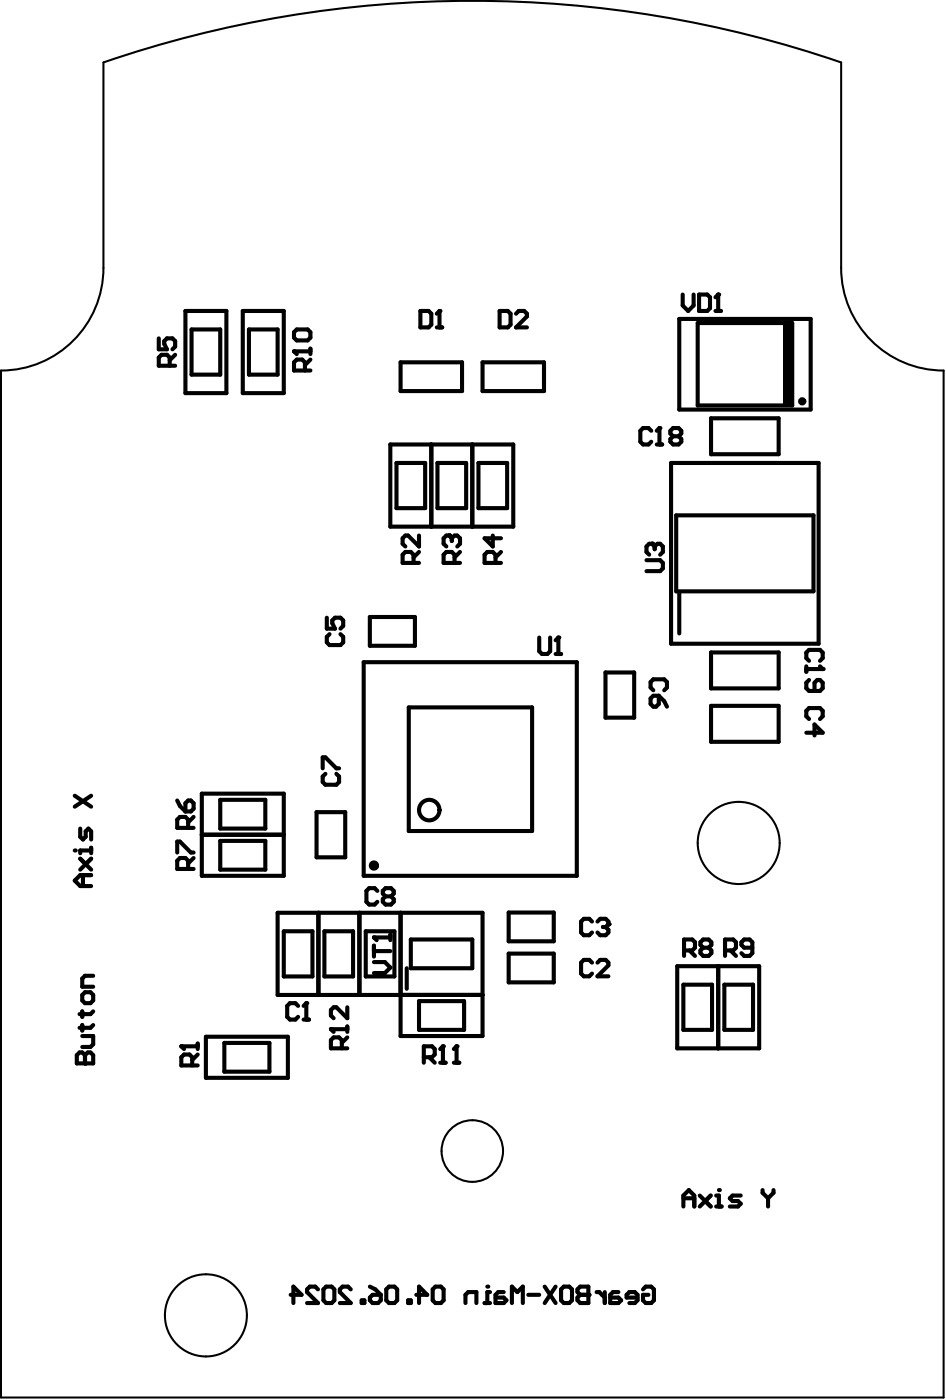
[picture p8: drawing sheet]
<svg xmlns="http://www.w3.org/2000/svg" width="153mm" height="227mm" viewBox="0 0 153 227" stroke-linecap="round" stroke-linejoin="round" font-family="sans-serif">
<g fill="none" stroke="#000" stroke-width=".66">
<path d="M25.8 54.9v1.8h1.3l-.5-.9v-.4l.5-.5h.9l.4 .5v.8l-.4 .5M27.5 59.4v-1.4l-.4-.4h-.9l-.4 .4v1.4h2.6M28.4 57.6l-.9 .9M30.1 50.5h6.6v13.3h-6.6zM31.1 53.5h4.6v7.3h-4.6zM39.4 50.5h6.6v13.3h-6.6zM40.4 53.5h4.6v7.3h-4.6zM48.1 53.5h1.8l.5 .4v.9l-.5 .4h-1.8l-.4-.4v-.9zM50.4 57h-2.7l.4 .5M50.4 58.4l-.9 .8M50.4 56.6v.9M65 58.8h10v4.7h-10z"/>
<path d="M68.2 50.5h1.3l.5 .4v1.8l-.5 .4h-1.3zM70.9 53.1h.8M70.9 50.9l.4-.4v2.6M78.3 58.8h9.9v4.7h-9.9zM81 50.5h1.4l.4 .4v1.8l-.4 .4h-1.4zM83.7 50.9l.4-.4h.9l.5 .4v.5l-1.8 1.7h1.8M110.2 51.8h21.3v14.7h-21.3zM110.7 47.8v1.8l.9 .9 .9-.9v-1.8M113.2 52.4h15.3v13.4h-15.3zM113.4 47.8h1.3l.5 .4v1.8l-.5 .5h-1.3zM116.1 48.2l.4-.4v2.7M116.1 50.5h.8"/>
<path d="M49.5 60.1v-1.3l-.5-.4h-.9l-.4 .4v1.3h2.7M63.3 72.1h20v13.4h-20zM64.3 75.1h4.7v7.4h-4.7zM70 72.1v13.4M71 75.1h4.6v7.4h-4.6zM76.6 72.1v13.4M77.6 75.1h4.7v7.4h-4.7zM105.6 69.9l-.4-.4h-.9l-.4 .4v1.8l.4 .4h.9l.4-.4M106.5 72.1h.9M106.5 69.9l.5-.4v2.6M108.9 75.1h23.9v29.4h-23.9zM109.2 70.8l-.5 .4v.5l.5 .4h.9l.4-.4v-.5l-.4-.4"/>
<path d="M109.2 70.8l-.5-.4v-.5l.5-.4h.9l.4 .4v.5l-.4 .4M109.2 70.8h.9M115.3 67.9h11v5.8h-11zM67.1 91.3v-1.3l-.5-.4h-.8l-.5 .4v1.3h2.7M68 86.9v1.8l-1.8-1.8h-.4l-.5 .5v.8l.5 .5M68 89.6l-.9 .9M73.3 87.4l-.5-.5h-.4l-.4 .5v.8l.4 .5M73.3 87.4l.4-.5h.5l.4 .5v.8l-.4 .5M73.3 87.4v.4M73.7 91.3v-1.3l-.4-.4h-.9l-.4 .4v1.3h2.6M74.6 89.6l-.9 .9M79.9 86.9v1.8l-1.3-1.3h2.7"/>
<path d="M80.4 91.3v-1.3l-.5-.4h-.8l-.5 .4v1.3h2.7M81.3 89.6l-.9 .9M104.9 90.9h2.2l.4 .4v.9l-.4 .5h-2.2M106.2 88.7l.4-.5h.5l.4 .5v.9l-.4 .4M106.2 88.7l-.4-.5h-.5l-.4 .5v.9l.4 .4M106.2 88.7v.4M109.7 83.6h22.3v12.4h-22.3zM110.2 96.1v6.7M53 100.2v1.8h1.3l-.4-.9v-.4l.4-.5h.9l.5 .5v.9l-.5 .4M53.5 102.9l-.5 .4v.9l.5 .5h1.7l.5-.5v-.9l-.5-.4M59 107.5h34.6v34.6h-34.6zM60 100.1h7.3v4.7h-7.3z"/>
<path d="M66.3 114.8h20v20.1h-20zM87.5 103.5v2.2l.4 .4h.9l.4-.4v-2.2M90.1 106.1h.9M90.1 103.9l.5-.4v2.6M98.2 109.1h4.7v7.4h-4.7zM106 112l-.5-.4v-.9l.5-.5h1.8l.4 .5v.9l-.4 .4M106 112.9h.9v1.3l-.5 .5h-.4l-.5-.5v-.9zM106.9 112.9l.9 .9 .4 .9M115.3 105.9h11v5.8h-11zM115.3 114.5h11v5.9h-11zM130.8 108.1v.9M130.8 118.9h2.7l-1.4-1.3v1.7"/>
<path d="M131.2 107.2l-.4-.4v-.9l.4-.4h1.8l.5 .4v.9l-.5 .4M131.2 110.3l-.4 .5v.9l.4 .4h1.8l.5-.4v-.9l-.5-.5h-.4l-.5 .5v1.3M131.2 116.7l-.4-.5v-.8l.4-.5h1.8l.5 .5v.8l-.5 .5M133 108.1l.5 .5h-2.7M12.1 129.1l2.7 1.8M13 139.3l1.8 1.8M13 134.5v1.3l.5 .4 .4-.4v-.9l.4-.4 .5 .4v1.3M14.8 139.3l-1.8 1.8M14.8 137.6v.9M14.8 138h-1.8v.5M14.8 129.1l-2.7 1.8M28.7 138.3v-1.7h.5l1.8 1.7h.4"/>
<path d="M28.7 129.9l.5 .9 .9 .9M30.5 129.9h.5l.4 .4v.9l-.4 .5h-.9v-1.4zM30.5 134.3v-1.3l-.4-.4h-.9l-.5 .4v1.3h2.7M31.4 139.2l-.9 .9M31.4 132.6l-.9 .9M32.7 128.8h13.3v13.3h-13.3zM32.7 135.5h13.3M35.7 136.5h7.3v4.6h-7.3zM35.7 129.8h7.3v4.7h-7.3zM51.4 131.8h4.6v7.3h-4.6zM52.3 124.7v-1.8h.5l1.8 1.8h.4M52.8 125.6l-.5 .4v.9l.5 .4h1.8l.4-.4v-.9l-.4-.4"/>
<path d="M13.5 142v1.8M14.8 142h-1.8l-.9 .9 .9 .9h1.8M15.1 158.3h-1.3l-.5 .5v1.3h1.8M30.5 141v-1.3l-.4-.5h-.9l-.5 .5v1.3h2.7M45 148.1h13.3v13.4h-13.3zM46 151.1h4.7v7.4h-4.7zM51.6 148.1v13.4M51.7 148.1v13.4M52.6 151.1h4.7v7.4h-4.7zM59.3 151.1h4.7v7.4h-4.7zM60.7 156.1h1.7l.9 .9-.9 .9h-1.7M60.7 153.5v1.7"/>
<path d="M60.7 154.3h2.6M61.2 144.6l-.4-.5h-.9l-.5 .5v1.7l.5 .5h.9l.4-.5M62.5 145.5l-.4-.5v-.4l.4-.5h.9l.5 .5v.4l-.5 .5M62.5 145.5l-.4 .4v.4l.4 .5h.9l.5-.5v-.4l-.5-.4M62.5 145.5h.9M63.3 151.7v.9M63.3 152.1h-2.6l.4 .5M65 148.1v20h13.3v-20h-20v13.4h20M66 157.1v3.4M66.6 152.5h10v4.6h-10zM82.5 148.1h7.3v4.7h-7.3zM82.5 154.8h7.3v4.6h-7.3z"/>
<path d="M96 149.5l-.4-.4h-.9l-.4 .4v1.8l.4 .5h.9l.4-.5M96 156.2l-.4-.4h-.9l-.4 .4v1.8l.4 .4h.9l.4-.4M96.9 149.5l.5-.4h.9l.4 .4v.5l-.4 .4M96.9 156.2l.5-.4h.9l.4 .4v.5l-1.8 1.7h1.8M97.8 150.4h.5M98.3 150.4l.4 .5v.4l-.4 .5h-.9l-.5-.5M109.9 156.8h13.3v13.3h-13.3zM110.9 159.8h4.6v7.3h-4.6zM111 154.2h1.3l.4-.4v-.9l-.4-.4h-1.3v2.6M111.9 154.2l.8 .9M114.1 153.8l-.5-.5v-.4l.5-.4h.9l.4 .4v.4l-.4 .5M114.1 153.8l-.5 .4v.5l.5 .4h.9l.4-.4v-.5l-.4-.4"/>
<path d="M114.1 153.8h.9M116.5 156.8v13.3M117.5 159.8h4.7v7.3h-4.7zM117.6 154.2h1.3l.5-.4v-.9l-.5-.4h-1.3v2.6M118.5 154.2l.9 .9M122 153.8h-1.3l-.4-.5v-.4l.4-.4h.9l.4 .4v1.8l-.4 .4h-.9l-.4-.4M12.9 170.8h.4l.5 .4 .4-.4h.5l.4 .4v1.4h-2.6v-1.4zM13.3 168.1h1.8v1.4l-.4 .4h-1.4M13.3 164.1v.9M13.3 166.3v.9M13.8 161h.9l.4 .5v.8l-.4 .5h-.9l-.5-.5v-.8zM13.8 171.2v1.4"/>
<path d="M15.1 166.3l-.4 .5h-1.8M15.1 164.1l-.4 .5h-1.8M31.2 172.9v-1.3l-.5-.5h-.8l-.5 .5v1.3h2.7M32.1 169.8h-2.7l.5 .4M32.1 171.1l-.9 .9M32.1 169.3v.9M33.4 168.2h13.3v6.7h-13.3zM36.4 169.2h7.3v4.7h-7.3zM48.4 163.2l-.5-.4h-.9l-.4 .4v1.8l.4 .5h.9l.5-.5M49.2 165.5h.9M49.2 163.2l.5-.4v2.7M55.5 170.1v-1.3l-.5-.5h-.9l-.4 .5v1.3h2.6"/>
<path d="M56.3 163.5v1.7l-1.7-1.7h-.5l-.4 .4v.9l.4 .4M56.3 168.3l-.8 .9M56.3 166.6v.9M56.3 167h-2.6l.4 .5M68 162.5h7.3v4.6h-7.3zM68.7 171.6h1.4l.4-.5v-.9l-.4-.4h-1.4v2.7M69.6 171.6l.9 .9M71.4 170.2l.5-.4v2.7M71.4 172.5h.9M73.6 172.5h.9M73.6 170.2l.5-.4v2.7M110.9 195.8v-1.8l.8-.9 .9 .9v1.8"/>
<path d="M110.9 194.5h1.7M113.5 194l1.8 1.8M115.3 194l-1.8 1.8M116.2 195.8h.9M116.2 194h.4v1.8M120.2 194h-1.4l-.4 .5 .4 .4h.9l.5 .4-.5 .5h-1.3M123.7 193.1v.5l.9 .9M124.6 194.5v1.3M125.5 193.1v.5l-.9 .9M47.2 210.1h1.7l-1.3-1.3v2.7M51.6 209.2l-.5-.4h-.8l-.5 .4v.5l1.8 1.8h-1.8M52.9 208.8h.9l.4 .4v1.8l-.4 .5h-.9l-.4-.5v-1.8z"/>
<path d="M56.9 209.2l-.4-.4h-.9l-.5 .4v.5l1.8 1.8h-1.8M58.7 211h.4v.5h-.4zM60 208.8l.9 .4 .9 .9M60.4 210.1h1.4v.9l-.5 .5h-.9l-.4-.5v-.4zM63.1 208.8h.9l.4 .4v1.8l-.4 .5h-.9l-.4-.5v-1.8zM66.2 211h.4v.5h-.4zM67.5 210.1h1.8l-1.3-1.3v2.7M70.6 208.8h.9l.5 .4v1.8l-.5 .5h-.9l-.4-.5v-1.8zM75.5 211.5v-1.4l.5-.4h1.3v1.8M78.6 211.5h.9M79.5 209.7h-.4v1.8M81.7 209.7h-.9l-.4 .4v1.4h1.3l.5-.5-.5-.4h-1.3"/>
<path d="M83 211.5v-2.7l.9 .9 .9-.9v2.7M85.7 210.1h1.8M88.4 208.8l1.7 2.7M90.1 208.8l-1.7 2.7M91.5 208.8h.8l.5 .4v1.8l-.5 .5h-.8l-.5-.5v-1.8zM94.1 208.8h1.3v2.7h-1.3l-.4-.5v-.4l.4-.5-.4-.4v-.5zM94.1 210.1h1.3M96.8 209.7h.4l.9 .9M98.1 209.7v1.8M100.3 209.7h-.9l-.4 .4v1.4h1.3l.5-.5-.5-.4h-1.3M103.4 210.6h-1.8v-.5l.5-.4h.9l.4 .4v.9l-.4 .5h-.9M104.3 209.2l.4-.4h.9l.5 .4v1.8l-.5 .5h-.9l-.4-.5v-.9h.9"/>
<circle cx="130.1" cy="65.1" r=".33"/>
<circle cx="69.6" cy="131.5" r="1.66"/>
</g>
<g fill="#000">
<circle cx="47.7" cy="57" r=".33"/>
<circle cx="71.3" cy="50.5" r=".33"/>
<circle cx="116.5" cy="47.8" r=".33"/>
<circle cx="107" cy="69.5" r=".33"/>
<circle cx="72.8" cy="86.9" r=".33"/>
<circle cx="105.8" cy="88.2" r=".33"/>
<circle cx="90.6" cy="103.5" r=".33"/>
<circle cx="133.5" cy="108.6" r=".33"/>
<circle cx="12.1" cy="138" r=".33"/>
<circle cx="60.7" cy="152.1" r=".33"/>
<circle cx="98.7" cy="150" r=".33"/>
<circle cx="13.8" cy="172.6" r=".33"/>
<circle cx="29.4" cy="169.8" r=".33"/>
<circle cx="49.7" cy="162.8" r=".33"/>
<circle cx="53.7" cy="167" r=".33"/>
<circle cx="71.9" cy="169.8" r=".33"/>
<circle cx="74.1" cy="169.8" r=".33"/>
<circle cx="116.6" cy="193.1" r=".33"/>
<circle cx="79.1" cy="208.8" r=".33"/>
<circle cx="95.4" cy="210.1" r=".33"/>
</g>
<circle cx="60.7" cy="140.5" r=".42" fill="none" stroke="#000" stroke-width=".83"/>
<path d="M127.1 52.5h1.4v13.3h-1.4z" fill-rule="evenodd" fill="#000"/>
<g fill="none" stroke="#000" stroke-width=".33">
<path d="M16.8 10.1a184 184 0 0 1 119.6 0v33.4a16.6 16.6 0 0 0 16.7 16.6v166.7h-152.9v-166.7a16.6 16.6 0 0 0 16.6-16.6z"/>
<circle cx="119.8" cy="136.8" r="6.7"/>
<circle cx="76.6" cy="186.8" r="5"/>
<circle cx="33.4" cy="213.4" r="6.7"/>
</g>
</svg>
